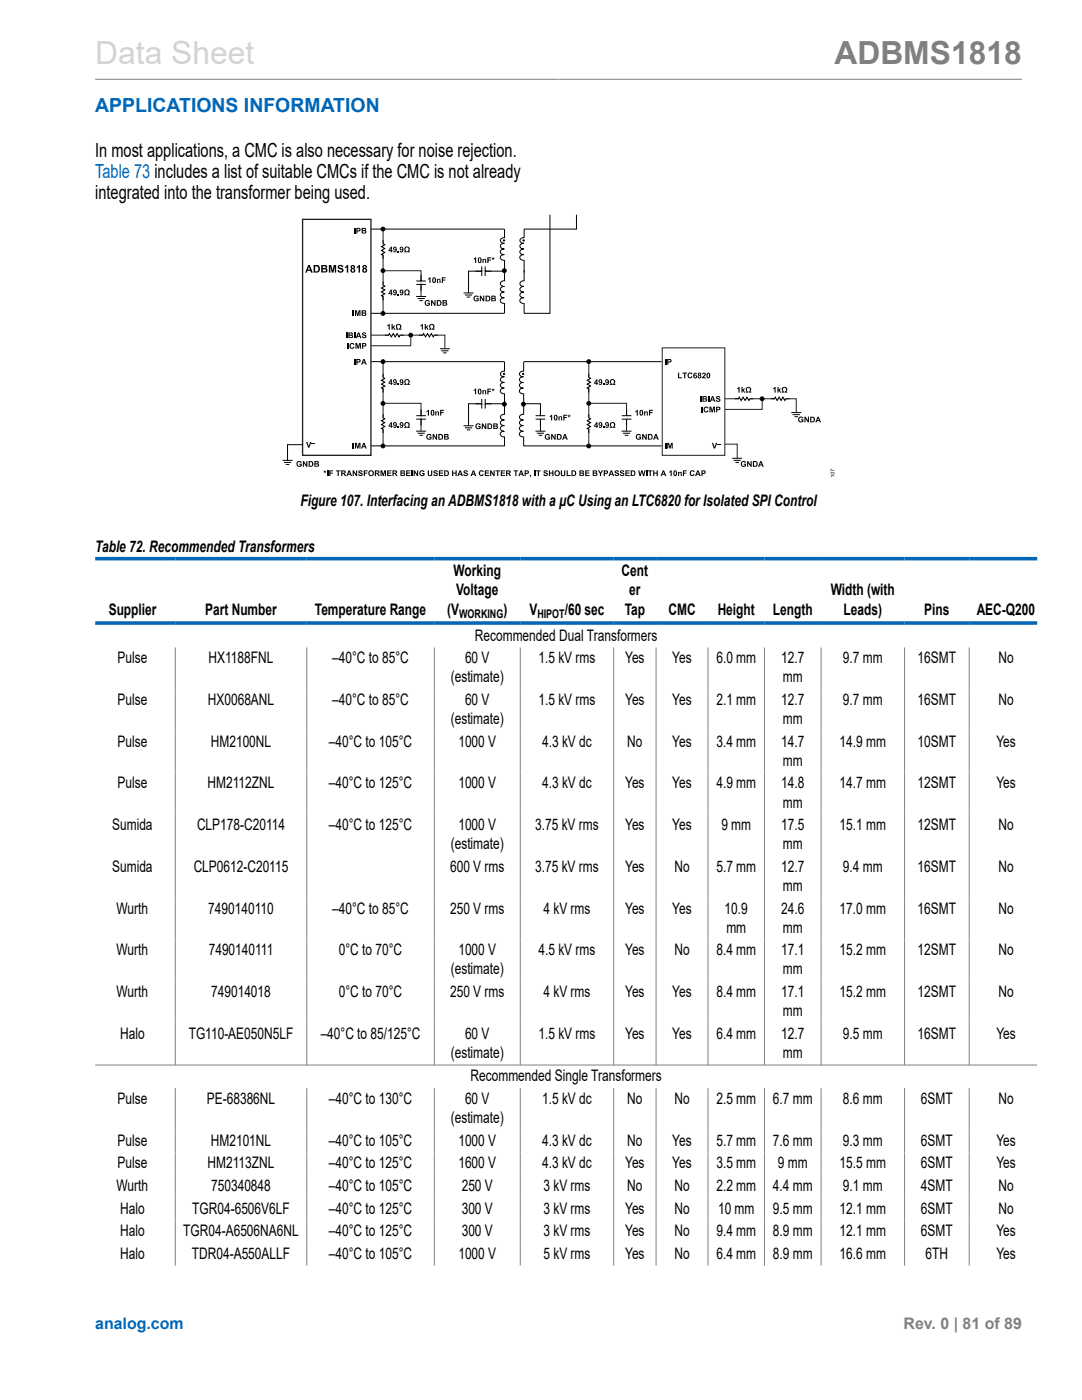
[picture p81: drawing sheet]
<svg xmlns="http://www.w3.org/2000/svg" width="216mm" height="279mm" viewBox="0 0 216 279" stroke-linecap="round" stroke-linejoin="round" font-family="sans-serif">
<defs><g id="words">
<text font-size="6.3" fill="#d3d3d3" x="19" y="12.7">Data Sheet</text>
<text font-size="6.3" fill="#808080" x="166.5" y="12.7">ADBMS1818</text>
<g font-size="3.9" fill="#0067b8">
<text x="19" y="22.3">APPLICATIONS INFORMATION</text>
<text x="19" y="35.5">Table 73 includes a list of suitable CMCs if the CMC is not already</text>
</g>
<g font-size="3.9">
<text x="19" y="31.2">In most applications, a CMC is also necessary for noise rejection.</text>
<text x="19" y="39.7">integrated into the transformer being used.</text>
</g>
<g font-size="3.2">
<text x="59.9" y="101.1">Figure 107. Interfacing an ADBMS1818 with a μC Using an LTC6820 for Isolated SPI Control</text>
<text x="19" y="110.2">Table 72. Recommended Transformers</text>
<text x="90.5" y="115">Working</text>
<text x="91" y="118.8">Voltage</text>
<text x="124" y="115">Cent</text>
<text x="125.6" y="118.8">er</text>
<text x="165.8" y="118.8">Width (with</text>
<text x="21.7" y="122.6">Supplier</text>
<text x="41" y="122.6">Part Number</text>
<text x="62.8" y="122.6">Temperature Range</text>
<text x="89.2" y="122.6">(V</text>
<text x="100.4" y="122.6">)</text>
<text x="105.6" y="122.6">V</text>
<text x="112.7" y="122.6">/60 sec</text>
<text x="124.7" y="122.6">Tap</text>
<text x="133.4" y="122.6">CMC</text>
<text x="143.2" y="122.6">Height</text>
<text x="154.2" y="122.6">Length</text>
<text x="168.3" y="122.6">Leads)</text>
<text x="184.4" y="122.6">Pins</text>
<text x="194.9" y="122.6">AEC-Q200</text>
<text x="94.8" y="127.9">Recommended Dual Transformers</text>
<text x="23.4" y="132.4">Pulse</text>
<text x="41.6" y="132.4">HX1188FNL</text>
<text x="66.3" y="132.4">–40°C to 85°C</text>
<text x="89.9" y="136.2">(estimate)</text>
<text x="92.8" y="132.4">60 V</text>
<text x="107.4" y="132.4">1.5 kV rms</text>
<text x="124.7" y="132.4">Yes</text>
<text x="134.2" y="132.4">Yes</text>
<text x="142.9" y="132.4">6.0 mm</text>
<text x="155.9" y="132.4">12.7</text>
<text x="156.2" y="136.2">mm</text>
<text x="168.2" y="132.4">9.7 mm</text>
<text x="183.1" y="132.4">16SMT</text>
<text x="199.2" y="132.4">No</text>
<text x="23.4" y="140.7">Pulse</text>
<text x="41.5" y="140.7">HX0068ANL</text>
<text x="66.3" y="140.7">–40°C to 85°C</text>
<text x="92.8" y="140.7">60 V</text>
<text x="107.4" y="140.7">1.5 kV rms</text>
<text x="124.7" y="140.7">Yes</text>
<text x="134.2" y="140.7">Yes</text>
<text x="142.9" y="140.7">2.1 mm</text>
<text x="155.9" y="140.7">12.7</text>
<text x="168.2" y="140.7">9.7 mm</text>
<text x="183.1" y="140.7">16SMT</text>
<text x="199.2" y="140.7">No</text>
<text x="23.4" y="149">Pulse</text>
<text x="42.1" y="149">HM2100NL</text>
<text x="65.6" y="149">–40°C to 105°C</text>
<text x="89.9" y="144.5">(estimate)</text>
<text x="91.5" y="149">1000 V</text>
<text x="108.2" y="149">4.3 kV dc</text>
<text x="125.2" y="149">No</text>
<text x="134.2" y="149">Yes</text>
<text x="142.9" y="149">3.4 mm</text>
<text x="155.9" y="149">14.7</text>
<text x="156.2" y="144.5">mm</text>
<text x="167.5" y="149">14.9 mm</text>
<text x="183.1" y="149">10SMT</text>
<text x="198.8" y="149">Yes</text>
<text x="156.2" y="152.8">mm</text>
<text x="23.4" y="157.4">Pulse</text>
<text x="41.4" y="157.4">HM2112ZNL</text>
<text x="65.6" y="157.4">–40°C to 125°C</text>
<text x="91.5" y="157.4">1000 V</text>
<text x="108.2" y="157.4">4.3 kV dc</text>
<text x="124.7" y="157.4">Yes</text>
<text x="134.2" y="157.4">Yes</text>
<text x="142.9" y="157.4">4.9 mm</text>
<text x="155.9" y="157.4">14.8</text>
<text x="156.2" y="161.2">mm</text>
<text x="167.5" y="157.4">14.7 mm</text>
<text x="183.1" y="157.4">12SMT</text>
<text x="198.8" y="157.4">Yes</text>
<text x="22.4" y="165.7">Sumida</text>
<text x="39.3" y="165.7">CLP178-C20114</text>
<text x="65.6" y="165.7">–40°C to 125°C</text>
<text x="91.5" y="165.7">1000 V</text>
<text x="106.8" y="165.7">3.75 kV rms</text>
<text x="124.7" y="165.7">Yes</text>
<text x="134.2" y="165.7">Yes</text>
<text x="143.9" y="165.7">9 mm</text>
<text x="155.9" y="165.7">17.5</text>
<text x="167.5" y="165.7">15.1 mm</text>
<text x="183.1" y="165.7">12SMT</text>
<text x="199.2" y="165.7">No</text>
<text x="89.9" y="169.5">(estimate)</text>
<text x="156.2" y="169.5">mm</text>
<text x="22.4" y="174">Sumida</text>
<text x="38.7" y="174">CLP0612-C20115</text>
<text x="89.8" y="174">600 V rms</text>
<text x="106.8" y="174">3.75 kV rms</text>
<text x="124.7" y="174">Yes</text>
<text x="134.6" y="174">No</text>
<text x="142.9" y="174">5.7 mm</text>
<text x="155.9" y="174">12.7</text>
<text x="156.2" y="177.8">mm</text>
<text x="168.2" y="174">9.4 mm</text>
<text x="183.1" y="174">16SMT</text>
<text x="199.2" y="174">No</text>
<text x="23.3" y="182.3">Wurth</text>
<text x="41.6" y="182.3">7490140110</text>
<text x="66.3" y="182.3">–40°C to 85°C</text>
<text x="89.8" y="182.3">250 V rms</text>
<text x="108.4" y="182.3">4 kV rms</text>
<text x="124.7" y="182.3">Yes</text>
<text x="134.2" y="182.3">Yes</text>
<text x="144.6" y="182.3">10.9</text>
<text x="155.9" y="182.3">24.6</text>
<text x="167.5" y="182.3">17.0 mm</text>
<text x="183.1" y="182.3">16SMT</text>
<text x="199.2" y="182.3">No</text>
<text x="23.3" y="190.7">Wurth</text>
<text x="41.7" y="190.7">7490140111</text>
<text x="67.6" y="190.7">0°C to 70°C</text>
<text x="91.5" y="190.7">1000 V</text>
<text x="107.4" y="190.7">4.5 kV rms</text>
<text x="124.7" y="190.7">Yes</text>
<text x="134.6" y="190.7">No</text>
<text x="142.9" y="190.7">8.4 mm</text>
<text x="144.9" y="186.1">mm</text>
<text x="155.9" y="190.7">17.1</text>
<text x="156.2" y="186.1">mm</text>
<text x="167.5" y="190.7">15.2 mm</text>
<text x="183.1" y="190.7">12SMT</text>
<text x="199.2" y="190.7">No</text>
<text x="89.9" y="194.5">(estimate)</text>
<text x="156.2" y="194.5">mm</text>
<text x="23.3" y="199">Wurth</text>
<text x="42.1" y="199">749014018</text>
<text x="67.6" y="199">0°C to 70°C</text>
<text x="89.8" y="199">250 V rms</text>
<text x="108.4" y="199">4 kV rms</text>
<text x="124.7" y="199">Yes</text>
<text x="134.2" y="199">Yes</text>
<text x="142.9" y="199">8.4 mm</text>
<text x="155.9" y="199">17.1</text>
<text x="156.2" y="202.8">mm</text>
<text x="167.5" y="199">15.2 mm</text>
<text x="183.1" y="199">12SMT</text>
<text x="199.2" y="199">No</text>
<text x="24" y="207.3">Halo</text>
<text x="37.7" y="207.3">TG110-AE050N5LF</text>
<text x="64" y="207.3">–40°C to 85/125°C</text>
<text x="92.8" y="207.3">60 V</text>
<text x="107.4" y="207.3">1.5 kV rms</text>
<text x="124.7" y="207.3">Yes</text>
<text x="134.2" y="207.3">Yes</text>
<text x="142.9" y="207.3">6.4 mm</text>
<text x="155.9" y="207.3">12.7</text>
<text x="168.2" y="207.3">9.5 mm</text>
<text x="183.1" y="207.3">16SMT</text>
<text x="198.8" y="207.3">Yes</text>
<text x="89.9" y="211.1">(estimate)</text>
<text x="93.9" y="215.8">Recommended Single Transformers</text>
<text x="156.2" y="211.1">mm</text>
<text x="23.4" y="220.3">Pulse</text>
<text x="41.3" y="220.3">PE-68386NL</text>
<text x="65.6" y="220.3">–40°C to 130°C</text>
<text x="92.8" y="220.3">60 V</text>
<text x="108.2" y="220.3">1.5 kV dc</text>
<text x="125.2" y="220.3">No</text>
<text x="134.6" y="220.3">No</text>
<text x="142.9" y="220.3">2.5 mm</text>
<text x="154.2" y="220.3">6.7 mm</text>
<text x="168.2" y="220.3">8.6 mm</text>
<text x="183.8" y="220.3">6SMT</text>
<text x="199.2" y="220.3">No</text>
<text x="89.9" y="224.1">(estimate)</text>
<text x="23.4" y="228.7">Pulse</text>
<text x="23.4" y="233.2">Pulse</text>
<text x="41.4" y="233.2">HM2113ZNL</text>
<text x="42.1" y="228.7">HM2101NL</text>
<text x="65.6" y="228.7">–40°C to 105°C</text>
<text x="65.6" y="233.2">–40°C to 125°C</text>
<text x="91.5" y="228.7">1000 V</text>
<text x="91.5" y="233.2">1600 V</text>
<text x="108.2" y="228.7">4.3 kV dc</text>
<text x="108.2" y="233.2">4.3 kV dc</text>
<text x="124.7" y="233.2">Yes</text>
<text x="125.2" y="228.7">No</text>
<text x="134.2" y="228.7">Yes</text>
<text x="134.2" y="233.2">Yes</text>
<text x="142.9" y="228.7">5.7 mm</text>
<text x="142.9" y="233.2">3.5 mm</text>
<text x="154.2" y="228.7">7.6 mm</text>
<text x="155.2" y="233.2">9 mm</text>
<text x="167.5" y="233.2">15.5 mm</text>
<text x="168.2" y="228.7">9.3 mm</text>
<text x="183.8" y="228.7">6SMT</text>
<text x="183.8" y="233.2">6SMT</text>
<text x="198.8" y="228.7">Yes</text>
<text x="198.8" y="233.2">Yes</text>
<text x="23.3" y="237.7">Wurth</text>
<text x="42.1" y="237.7">750340848</text>
<text x="65.6" y="237.7">–40°C to 105°C</text>
<text x="92.1" y="237.7">250 V</text>
<text x="108.4" y="237.7">3 kV rms</text>
<text x="125.2" y="237.7">No</text>
<text x="134.6" y="237.7">No</text>
<text x="142.9" y="237.7">2.2 mm</text>
<text x="154.2" y="237.7">4.4 mm</text>
<text x="168.2" y="237.7">9.1 mm</text>
<text x="183.8" y="237.7">4SMT</text>
<text x="199.2" y="237.7">No</text>
<text x="24" y="242.2">Halo</text>
<text x="38.4" y="242.2">TGR04-6506V6LF</text>
<text x="65.6" y="242.2">–40°C to 125°C</text>
<text x="92.1" y="242.2">300 V</text>
<text x="108.4" y="242.2">3 kV rms</text>
<text x="124.7" y="242.2">Yes</text>
<text x="134.6" y="242.2">No</text>
<text x="143.3" y="242.2">10 mm</text>
<text x="154.2" y="242.2">9.5 mm</text>
<text x="167.5" y="242.2">12.1 mm</text>
<text x="183.8" y="242.2">6SMT</text>
<text x="199.2" y="242.2">No</text>
<text x="24" y="246.7">Halo</text>
<text x="24" y="251.2">Halo</text>
<text x="36.6" y="246.7">TGR04-A6506NA6NL</text>
<text x="38.3" y="251.2">TDR04-A550ALLF</text>
<text x="65.6" y="246.7">–40°C to 125°C</text>
<text x="65.6" y="251.2">–40°C to 105°C</text>
<text x="91.5" y="251.2">1000 V</text>
<text x="92.1" y="246.7">300 V</text>
<text x="108.4" y="246.7">3 kV rms</text>
<text x="108.4" y="251.2">5 kV rms</text>
<text x="124.7" y="246.7">Yes</text>
<text x="124.7" y="251.2">Yes</text>
<text x="134.6" y="246.7">No</text>
<text x="134.6" y="251.2">No</text>
<text x="142.9" y="246.7">9.4 mm</text>
<text x="142.9" y="251.2">6.4 mm</text>
<text x="154.2" y="246.7">8.9 mm</text>
<text x="154.2" y="251.2">8.9 mm</text>
<text x="167.5" y="246.7">12.1 mm</text>
<text x="167.5" y="251.2">16.6 mm</text>
<text x="183.8" y="246.7">6SMT</text>
<text x="184.7" y="251.2">6TH</text>
<text x="198.8" y="246.7">Yes</text>
<text x="198.8" y="251.2">Yes</text>
</g>
<text font-size="3.2" fill="#0067b8" x="19" y="265.3">analog.com</text>
<text font-size="3.2" fill="#808080" x="180.3" y="265.3">Rev. 0 | 81 of 89</text>
<g font-size="2.4">
<text x="91.6" y="123.3">WORKING</text>
<text x="107.2" y="123.3">HIPOT</text>
</g>
</g></defs>
<path d="M19 15.8h184.9" fill="none" stroke="#808080" stroke-width=".2"/>
<path d="M76.4 54h7.6v5.2M76.4 45.6v17M73.9 66.9h14.9v2.7M76.4 72.1v16.9M82 67v2h-8.1M144 79.6h14.9v2.7M152.1 79.7v2h-8.1M76.4 80.5h7.6v5.6M117.5 80.5h7.5v5.6M139 88.6h8.1v2.9" fill="none" stroke="#231f20" stroke-width=".2"/>
<path d="M74.1 45.7h26.5M109.7 42.9v19.6h-5.2M115 42.9v2.8h-10.5M74 62.5h26.6M74.1 72.2h26.5M104.5 72.2h27.5M61.1 88.7h-3.7v3.2M74 89h26.6M104.5 89h27.5M104.6 80.6h3.2v5.5" fill="none" stroke="#000" stroke-width=".2"/>
<g fill="#000">
<path d="M85.4 55.6l.5-.3v1.2h-.2v-.8l-.3 .1zM87.2 55.7h.2v.1a.28 .28 0 0 1 .3-.2 .28 .28 0 0 1 .2 .3v.6h-.2v-.4a.18 .18 0 0 0-.2-.3 .18 .18 0 0 0-.1 .3v.4h-.2zM88.2 55.3h.7v.2h-.5v.3h.5v.2h-.5v.5h-.2zM94.5 51.6l.5-.3v1.2h-.2v-.8l-.3 .1zM96.3 51.7h.7v.8h-.2v-.4a.18 .18 0 0 0-.2-.3 .18 .18 0 0 0-.1 .3v.4h-.2zM97.2 51.4h.8v.2h-.5v.2h.4v.2h-.4v.5h-.3zM98.2 51.5h.1v-.2h.2v.2h.1l.1 .1h-.2l.1 .2-.1 .1-.1-.2-.1 .2zM84.9 60l.6-.1 .3 .3h-.3a.32 .32 0 0 0-.4 0 .32 .32 0 0 0 0 .5 .32 .32 0 0 0 .5-.1h-.3v-.2h.5v.5a.62 .62 0 0 1-.9 0 .62 .62 0 0 1 0-.9zM86 59.9h.2l.5 .8v-.8h.2v1.1h-.2l-.5-.7v.7h-.2zM94.5 77.8l.5-.3v1.2h-.2v-.8l-.3 .1zM96.3 77.9h.7v.8h-.2v-.4a.18 .18 0 0 0-.2-.3 .18 .18 0 0 0-.1 .3v.4h-.2zM97.2 77.6h.8v.2h-.5v.2h.4v.2h-.4v.5h-.3z"/>
<path d="M98.2 77.7l.2 .1-.1-.3h.2v.3l.1-.1 .1 .1-.2 .1 .1 .1-.1 .1-.1-.2-.1 .2zM59.3 92.1l.6-.1 .3 .3-.2 .1a.36 .36 0 0 0-.6 .1 .36 .36 0 0 0 .3 .5l.3-.1v-.2h-.3v-.2h.5v.5a.62 .62 0 0 1-.9 0 .62 .62 0 0 1 0-.9zM60.4 92h.3l.4 .8v-.8h.2v1.2h-.2l-.5-.8v.8h-.2zM85.1 82.1l.5-.3v1.1h-.2v-.8l-.3 .2zM85.2 86.7l.6-.1 .3 .3-.2 .1a.32 .32 0 0 0-.5-.1 .32 .32 0 0 0 0 .5 .32 .32 0 0 0 .5-.1h-.3v-.2h.5v.5a.61 .61 0 0 1-.9 0 .61 .61 0 0 1 0-.9zM86.3 86.6h.2l.5 .8v-.8h.2v1.2h-.2l-.5-.8v.8h-.2zM86.9 82.1h.2v.1a.28 .28 0 0 1 .2-.1 .28 .28 0 0 1 .3 .2v.6h-.2v-.4a.18 .18 0 0 0-.2-.2 .18 .18 0 0 0-.1 .2v.4h-.2zM87.8 81.8h.8v.2h-.5v.3h.4v.1h-.4v.5h-.3zM109.7 83.1l.5-.3v1.1h-.2v-.8l-.3 .2zM111.4 83.1l.7 .1 .1 .7h-.2v-.4a.18 .18 0 0 0-.2-.3 .18 .18 0 0 0-.1 .3v.4h-.3zM112.4 82.8h.8v.2h-.6v.2h.5v.2h-.5v.5h-.2zM113.3 82.9l.2 .1v-.2h.1v.2l.2-.1v.1l-.2 .1 .2 .1-.1 .1-.1-.2-.2 .2z"/>
<path d="M126.8 82.1l.5-.3v1.1h-.3v-.8l-.2 .2zM127 86.7l.6-.1 .3 .3-.2 .1a.32 .32 0 0 0-.5-.1 .32 .32 0 0 0 0 .5 .32 .32 0 0 0 .5-.1h-.3v-.2h.5v.5a.62 .62 0 0 1-.9 0 .62 .62 0 0 1 0-.9zM128.1 86.6h.3l.4 .8v-.8h.3v1.2h-.3l-.4-.8v.8h-.3zM128.5 82.1h.2v.1a.28 .28 0 0 1 .3-.1 .28 .28 0 0 1 .3 .2v.6h-.2v-.4a.18 .18 0 0 0-.2-.2 .18 .18 0 0 0-.2 .2v.4h-.2zM129.5 81.8h.8v.2h-.6v.3h.5v.1h-.5v.5h-.2zM159.4 83.3l.6-.1 .3 .3h-.2a.37 .37 0 0 0-.7 .1 .37 .37 0 0 0 .4 .5l.3-.1v-.1h-.3v-.2h.5v.4a.61 .61 0 0 1-.9 .1 .61 .61 0 0 1 0-.9zM160.5 83.2h.2l.5 .7v-.7h.2v1.1h-.2l-.5-.8v.8h-.2z"/>
<path d="M86.4 55.5l.1-.1a.59 .59 0 0 1 .5 .5 .59 .59 0 0 1-.4 .6 .41 .41 0 0 1-.4-.6zM86.5 55.5a.54 .54 0 0 0 .2 .8v-.7z"/>
<path d="M87.2 59.9h.4a.57 .57 0 0 1 .5 .6 .57 .57 0 0 1-.5 .5h-.4zM87.4 60.1v.7h.2a.39 .39 0 0 0 .3-.4 .39 .39 0 0 0-.5-.3z"/>
<path d="M88.3 59.9l.8 .1 .1 .2-.2 .2 .3 .3-.2 .3h-.8zM88.5 60.1v.2h.5l-.1-.2zM88.5 60.5v.3l.5-.1-.1-.1z"/>
<path d="M95.4 51.5l.2-.1a.58 .58 0 0 1 .5 .5 .58 .58 0 0 1-.4 .6 .67 .67 0 0 1-.3-1zM95.6 51.6v.5l.1 .2 .1-.5v-.2z"/>
<path d="M95.5 77.7l.1-.1a.55 .55 0 0 1 .5 .5 .55 .55 0 0 1-.5 .6l-.3-.5zM95.6 77.8v.5l.1 .2 .1-.5v-.2z"/>
<path d="M61.6 92h.4a.57 .57 0 0 1 .5 .6 .57 .57 0 0 1-.5 .6h-.4zM61.8 92.2v.8h.2a.39 .39 0 0 0 .3-.5 .39 .39 0 0 0-.5-.3z"/>
<path d="M62.7 92l.8 .1 .1 .3-.1 .1 .2 .3a.39 .39 0 0 1-.6 .3h-.4zM63 92.2v.3l.4-.1-.1-.2zM63 92.7v.3h.2a.18 .18 0 0 0 .2-.2 .18 .18 0 0 0-.3-.1z"/>
<path d="M86 81.9l.2-.1a.58 .58 0 0 1 .5 .5 .58 .58 0 0 1-.4 .7 .45 .45 0 0 1-.4-.7zM86.2 82v.5l.1 .3 .1-.6v-.2z"/>
<path d="M87.5 86.6h.4a.57 .57 0 0 1 .5 .6 .57 .57 0 0 1-.5 .5h-.4zM87.7 86.8v.8h.2a.39 .39 0 0 0 .3-.5 .39 .39 0 0 0-.5-.3z"/>
<path d="M88.6 86.6l.8 .1 .1 .3-.1 .1 .2 .3-.2 .3h-.8zM88.8 86.8v.3l.5-.1-.1-.2zM88.8 87.3v.3l.5-.1-.1-.2z"/>
<path d="M110.6 82.9l.1-.1a.58 .58 0 0 1 .6 .5 .58 .58 0 0 1-.4 .6 .66 .66 0 0 1-.3-1zM110.8 83l-.1 .5 .2 .2 .1-.5-.1-.2z"/>
<path d="M127.7 81.9l.1-.1a.58 .58 0 0 1 .5 .5 .58 .58 0 0 1-.3 .7 .67 .67 0 0 1-.3-1.1zM127.9 82l-.1 .5 .2 .3 .1-.6-.1-.2z"/>
<path d="M129.3 86.6h.4a.57 .57 0 0 1 .5 .6 .57 .57 0 0 1-.5 .5h-.4zM129.5 86.8v.8h.2a.39 .39 0 0 0 .3-.5 .39 .39 0 0 0-.5-.3z"/>
<path d="M130.8 86.6h.2l.5 1.2h-.3l-.1-.3h-.4l-.1 .3h-.3zM130.9 86.9l-.2 .4h.3z"/>
<path d="M161.7 83.2h.4a.57 .57 0 0 1 .5 .5 .57 .57 0 0 1-.5 .6h-.4zM161.9 83.4v.7h.2a.39 .39 0 0 0 .3-.5 .39 .39 0 0 0-.5-.2z"/>
<path d="M163.1 83.2h.3l.4 1.1h-.2l-.1-.3h-.5l-.1 .3h-.2zM163.3 83.4l-.2 .4h.3z"/>
</g>
<path d="M60.4 43.8h13.6v47.1h-13.6z" fill="#fff"/>
<path d="M60.4 43.8h13.6v47.1h-13.6z" fill="none" stroke="#231f20" stroke-width=".26"/>
<path d="M100.6 54.1h-7.1v4.4M100.6 80.6h-7.1v4.3" fill="none" stroke="#000" stroke-width=".2"/>
<path d="M132.1 69.4h12.5v21.5h-12.5z" fill="#fff"/>
<path d="M132.1 69.4h12.5v21.5h-12.5z" fill="none" stroke="#231f20" stroke-width=".2"/>
<g fill="#000">
<path d="M70.7 45.5h.2v1.1h-.2zM79.4 50.1h.2v.3h-.2zM79.4 58.7h.2v.2h-.2zM80.8 49.3l.4-.1a.54 .54 0 0 1 .5 .3 .54 .54 0 0 1-.1 .7h.2v.2h-.6v-.2a.36 .36 0 0 0 .3-.6 .36 .36 0 0 0-.6 0l.3 .8h-.5v-.2h.2l-.2-.5zM80.8 57.9l.4-.1a.54 .54 0 0 1 .5 .3 .54 .54 0 0 1-.1 .6h.2v.2h-.6v-.2a.35 .35 0 0 0 .3-.5 .35 .35 0 0 0-.6 0l.3 .7h-.5v-.2h.2l-.2-.4zM94.6 59.1l.6-.1 .3 .3-.2 .1a.32 .32 0 0 0-.5-.1 .32 .32 0 0 0 0 .5 .32 .32 0 0 0 .5-.1h-.3v-.2h.5v.5a.62 .62 0 0 1-.9 0 .62 .62 0 0 1 0-.9zM69.1 66.3h.2v1.2h-.2zM69.3 68.5h.3v1.1h-.3zM70.4 61.9h.2v1.2h-.2zM69.9 68.6l.6-.1 .2 .3h-.2a.35 .35 0 0 0-.6 .1 .35 .35 0 0 0 .4 .5l.2-.2 .2 .1a.56 .56 0 0 1-.8 .2 .56 .56 0 0 1 0-.9zM70.7 71.6h.2v1.2h-.2zM70.7 66.3h.2v1.2h-.2z"/>
<path d="M70.8 61.9h.4l.2 .8 .2-.8h.3v1.2h-.2v-.9l-.2 .9h-.2l-.3-.9v.9h-.2zM70.9 68.5h.4l.2 .7 .2-.7h.3v1.1h-.2v-.9l-.2 .9h-.2l-.3-.9v.9h-.2zM72.3 66.4h.5l.3 .3h-.3a.18 .18 0 0 0-.1-.2 .18 .18 0 0 0-.2 .2h.1a.43 .43 0 0 1 .5 .4 .43 .43 0 0 1-.4 .5 .43 .43 0 0 1-.5-.3v-.2h.2a.21 .21 0 0 0 .2 .2 .21 .21 0 0 0 .2-.2 .43 .43 0 0 1-.4-.2 .43 .43 0 0 1-.1-.5zM77.3 64.9l.5-.2v1.1h-.3v-.8l-.2 .1zM78.1 64.7h.2v.6l.3-.3h.3l-.3 .3 .3 .5h-.2l-.2-.4-.1 .4h-.3zM79.1 64.8l.4-.2a.53 .53 0 0 1 .6 .4 .53 .53 0 0 1-.2 .6h.2v.2h-.5l.1-.3a.35 .35 0 0 0 .1-.6 .35 .35 0 0 0-.6 .3l.3 .6h-.5v-.2h.2l-.2-.5zM79.4 76.6h.2v.2h-.2zM80.8 75.8l.4-.1a.54 .54 0 0 1 .5 .3 .54 .54 0 0 1-.1 .6h.2v.2h-.6v-.2a.35 .35 0 0 0 .3-.5 .35 .35 0 0 0-.6 0l.3 .7h-.5v-.2h.2l-.2-.4zM83.9 64.9l.5-.2v1.1h-.2v-.8l-.3 .1zM84.7 64.7h.3v.6l.2-.3h.3l-.3 .3 .3 .5h-.2l-.2-.4-.1 .4h-.3zM85.8 64.8l.3-.2a.53 .53 0 0 1 .6 .4 .53 .53 0 0 1-.2 .6h.2v.2h-.5l.1-.3a.35 .35 0 0 0 .1-.6 .35 .35 0 0 0-.6 .3l.3 .6h-.5v-.2h.2l-.2-.5zM95.7 59h.3l.4 .8v-.8h.2v1.1h-.2l-.5-.7v.7h-.2z"/>
<path d="M120.4 76.6h.2v.2h-.2zM121.8 75.8l.4-.1a.54 .54 0 0 1 .5 .3 .54 .54 0 0 1-.1 .6h.2v.2h-.5v-.2a.35 .35 0 0 0 .2-.5 .35 .35 0 0 0-.6 0l.3 .7h-.5v-.2h.2l-.2-.4zM132.7 71.6h.2v1.2h-.2zM135.3 74.4h.2v.9h.6v.2h-.8zM136.2 74.4h.9v.2h-.4v.9h-.2v-.9h-.3zM137.3 74.5l.6-.1 .3 .3h-.3v-.1a.37 .37 0 0 0-.5 .3 .37 .37 0 0 0 .3 .4l.3-.2h.2a.56 .56 0 0 1-.9 .3 .56 .56 0 0 1 0-.9zM140.2 74.4a.42 .42 0 0 1 .7 .2 .42 .42 0 0 1-.4 .6l-.1 .1h.4v.2h-.7l.5-.7a.16 .16 0 0 0-.1-.2 .16 .16 0 0 0-.2 .1h-.2zM143 79.1h.5l.2 .3h-.2a.18 .18 0 0 0-.2-.2 .18 .18 0 0 0-.2 .2h.1a.43 .43 0 0 1 .5 .4 .43 .43 0 0 1-.3 .5 .43 .43 0 0 1-.5-.3l-.1-.2h.3a.21 .21 0 0 0 .2 .2 .21 .21 0 0 0 .2-.2 .43 .43 0 0 1-.5-.2 .43 .43 0 0 1 0-.5zM61.1 88.2h.2l.3 .9 .3-.9h.2l-.4 1.1h-.2zM62.1 88.5h.8v.2h-.8zM64.6 94l.2 .1v-.2h.1v.2l.2-.1v.1l-.2 .1 .1 .1-.1 .1-.1-.2-.1 .2zM65.2 93.9h.3v1.1h-.3z"/>
<path d="M65.7 93.9h.8v.2h-.6v.2h.5v.2h-.5v.5h-.2zM67 93.9h.9v.2h-.3v.9h-.2v-.9h-.4zM70.4 93.9h.2l.5 .7v-.7h.2v1.1h-.3l-.4-.7v.7h-.2zM70.4 88.4h.2v1.1h-.2zM70.8 88.4h.4l.2 .8 .2-.8h.3v1.1h-.2v-.9l-.2 .9h-.2l-.3-.9v.9h-.2zM71.6 93.9h.5l.2 .3h-.2a.18 .18 0 0 0-.2-.2 .18 .18 0 0 0-.2 .2l.1 .1a.43 .43 0 0 1 .5 .5 .43 .43 0 0 1-.7 .1l-.1-.3h.2a.21 .21 0 0 0 .2 .2 .21 .21 0 0 0 .2-.2l-.6-.3zM72.6 93.9h.8v.2h-.6v.2h.5v.2h-.5v.5h-.2zM75.9 93.9h.4l.2 .7 .2-.7h.3v1.1h-.2v-.9l-.2 .9h-.2l-.3-.9v.9h-.2zM77.2 93.9h.9v.2h-.6v.2h.6v.2h-.6v.3h.6v.2h-.9zM79.4 85.2h.2v.2h-.2zM80.8 84.4l.4-.2a.54 .54 0 0 1 .5 .4 .54 .54 0 0 1-.1 .6h.2v.2h-.6v-.2a.35 .35 0 0 0 .3-.5 .35 .35 0 0 0-.6-.1l.3 .8h-.5v-.2h.2l-.2-.5zM81 93.9h.9v.2h-.6v.2h.5v.2h-.5v.3h.6v.2h-.9z"/>
<path d="M82.1 93.9h.2v1.1h-.2zM82.5 93.9h.3l.4 .7v-.7h.2v1.1h-.2l-.4-.7v.7h-.3zM83.8 94l.6-.1 .3 .3h-.2a.36 .36 0 0 0-.6 .1 .36 .36 0 0 0 .3 .5l.3-.1v-.1h-.3v-.2h.5v.5a.61 .61 0 0 1-.9 0 .61 .61 0 0 1 0-.9zM85.4 93.9h.2v.6a.24 .24 0 0 0 .2 .3 .24 .24 0 0 0 .2-.3v-.6h.3v.6a.46 .46 0 0 1-.5 .5 .46 .46 0 0 1-.5-.5zM86.6 93.9h.5l.2 .2v.1l-.6-.1 .1 .2a.43 .43 0 0 1 .5 .5 .43 .43 0 0 1-.7 .1l-.2-.3h.3a.21 .21 0 0 0 .2 .2 .21 .21 0 0 0 .2-.2l-.6-.3zM87.6 93.9h.8v.2h-.6v.2h.6v.2h-.6v.3h.6v.2h-.8zM90.2 93.9h.2v.4h.5v-.4h.2v1.1h-.2v-.5h-.5v.5h-.2zM92.6 93.9h.5l.2 .2v.1l-.6-.1 .1 .2a.43 .43 0 0 1 .5 .5 .43 .43 0 0 1-.7 .1l-.2-.3h.3a.21 .21 0 0 0 .2 .2 .21 .21 0 0 0 .2-.2l-.6-.3zM95 84.6l.6-.1 .3 .3-.2 .1a.32 .32 0 0 0-.5-.1 .32 .32 0 0 0 0 .5 .32 .32 0 0 0 .5-.1h-.3v-.2h.5v.5a.62 .62 0 0 1-.9 0 .62 .62 0 0 1 0-.9zM96.1 84.5h.3l.4 .8v-.8h.2v1.1h-.2l-.5-.7v.7h-.2zM95.7 94l.6-.1 .2 .3h-.2l-.1-.1a.33 .33 0 0 0-.4 .3 .33 .33 0 0 0 .5 .3h.2a.56 .56 0 0 1-.8 .2 .56 .56 0 0 1 0-.9zM96.7 93.9h.9v.2h-.6v.2h.5v.2h-.5v.3h.6v.2h-.9z"/>
<path d="M97.8 93.9h.2l.5 .7v-.7h.2v1.1h-.2l-.5-.7v.7h-.2zM98.9 93.9h.9v.2h-.4v.9h-.2v-.9h-.3zM99.9 93.9h.9v.2h-.7v.2h.6v.2h-.6v.3h.7v.2h-.9zM102.5 93.9h.9v.2h-.4v.9h-.2v-.9h-.3zM105.7 94.8h.2l-.1 .5zM106.6 93.9h.2v1.1h-.2zM107 93.9h.9v.2h-.4v.9h-.2v-.9h-.3zM108.6 93.9h.4l.3 .2v.1h-.2l-.3-.2-.1 .1 .1 .2a.43 .43 0 0 1 .5 .5 .43 .43 0 0 1-.8 .1l-.1-.3h.2a.21 .21 0 0 0 .3 .3 .21 .21 0 0 0 .1-.3 .4 .4 0 0 1-.4-.2 .4 .4 0 0 1 0-.5zM108.9 86.7l.5-.1 .3 .3-.2 .1a.32 .32 0 0 0-.5-.1 .32 .32 0 0 0 0 .5 .32 .32 0 0 0 .5-.1h-.2v-.2h.5v.5a.62 .62 0 0 1-.9 0 .62 .62 0 0 1 0-.9zM109.5 93.9h.3v.4h.4v-.4h.2v1.1h-.2v-.5h-.4v.5h-.3zM110 86.6h.2l.5 .8v-.8h.2v1.2h-.3l-.4-.8v.8h-.2zM111.9 93.9h.2v.6a.24 .24 0 0 0 .2 .3 .24 .24 0 0 0 .3-.3v-.6h.2v.6a.46 .46 0 0 1-.4 .5 .46 .46 0 0 1-.5-.5z"/>
<path d="M113.1 93.9h.2v.9h.6v.2h-.8zM116.8 93.9h.8v.2h-.6v.2h.6v.2h-.6v.3h.6v.2h-.8zM119.3 93.9h.3l.2 .4 .3-.4h.2l-.4 .6v.5h-.2v-.5zM120.4 85.2h.2v.2h-.2zM121.8 84.4l.4-.2a.54 .54 0 0 1 .5 .4 .54 .54 0 0 1-.1 .6h.2v.2h-.5l.1-.3a.38 .38 0 0 0 .1-.6 .38 .38 0 0 0-.6 .1 .38 .38 0 0 0 .2 .5l.1 .3h-.5v-.2h.2l-.2-.5zM122.8 93.9h.5l.2 .2v.1l-.6-.1 .1 .2a.43 .43 0 0 1 .5 .5 .43 .43 0 0 1-.8 .1l-.1-.3h.2a.21 .21 0 0 0 .3 .2 .21 .21 0 0 0 .1-.2l-.4-.2-.2-.2zM123.8 93.9h.5l.3 .3h-.3a.18 .18 0 0 0-.2-.2 .18 .18 0 0 0-.1 .2l.1 .1a.43 .43 0 0 1 .5 .5 .43 .43 0 0 1-.8 .1l-.1-.3h.2a.21 .21 0 0 0 .2 .2 .21 .21 0 0 0 .2-.2l-.6-.3zM124.8 93.9h.8v.2h-.6v.2h.6v.2h-.6v.3h.7v.2h-.9zM127.3 93.9h.3l.1 .8 .2-.8h.3l.2 .8 .2-.8h.2l-.2 1.1h-.3l-.2-.8-.2 .8h-.3zM128.9 93.9h.3v1.1h-.3zM129.3 93.9h.9v.2h-.3v.9h-.3v-.9h-.3zM130.3 93.9h.3v.4h.4v-.4h.2v1.1h-.2v-.5h-.4v.5h-.3z"/>
<path d="M132.7 88.4h.2v1.1h-.2zM133.1 88.4h.4l.2 .8 .2-.8h.3v1.1h-.2v-.9l-.2 .9h-.2l-.3-.9v.9h-.2zM133.5 94.2l.5-.3v1.1h-.2v-.8l-.3 .2zM135.3 94.2l.7 .1v.7h-.2v-.4a.18 .18 0 0 0-.2-.3 .18 .18 0 0 0-.1 .3v.4h-.2zM136.3 93.9h.7v.2h-.5v.2h.5v.2h-.5v.5h-.2zM137.8 94l.5-.1 .3 .3h-.2l-.1-.1a.35 .35 0 0 0-.4 .3 .35 .35 0 0 0 .4 .4l.1-.2 .2 .1a.56 .56 0 0 1-.8 .2 .56 .56 0 0 1 0-.9zM139.7 79h.2v1.2h-.2zM140 81.2h.2v1.1h-.2zM140.5 81.3l.6-.1 .3 .3h-.3a.35 .35 0 0 0-.5 .1 .35 .35 0 0 0 .3 .5l.2-.2 .3 .1a.56 .56 0 0 1-.9 .2 .56 .56 0 0 1 0-.9zM141.3 79h.2v1.2h-.2zM141.6 81.2h.3l.2 .7 .2-.7h.4v1.1h-.3v-.9l-.2 .9h-.2l-.2-.9v.9h-.2zM142 88.4h.3l.3 .8 .3-.8h.2l-.4 1.1h-.3z"/>
<path d="M143.1 88.7h.7v.1h-.7zM148 92.1l.6-.1 .2 .3-.2 .1a.32 .32 0 0 0-.5-.1 .32 .32 0 0 0 .1 .5 .32 .32 0 0 0 .4-.1h-.2v-.2h.5v.5a.62 .62 0 0 1-.9 0 .62 .62 0 0 1 0-.9zM149.1 92h.2l.5 .8v-.8h.2v1.2h-.2l-.5-.8v.8h-.2z"/>
<path d="M71.1 45.5h.4a.4 .4 0 0 1 .4 .4 .4 .4 0 0 1-.6 .3v.4h-.2zM71.3 45.7v.3h.2a.18 .18 0 0 0 .2-.2 .18 .18 0 0 0-.2-.1z"/>
<path d="M72.2 45.5h.4a.3 .3 0 0 1 .4 .1 .3 .3 0 0 1-.1 .4l.2 .3a.39 .39 0 0 1-.6 .3h-.3zM72.4 45.7v.2h.4v-.2zM72.4 46.1v.3h.2a.18 .18 0 0 0 .3-.1 .18 .18 0 0 0-.3-.2z"/>
<path d="M78 49.2h.2v.7h.1l-.1 .5h-.2v-.3h-.5zM78 49.5l-.3 .4h.3z"/>
<path d="M78 57.8h.2v.7h.1l-.1 .4h-.2v-.2h-.5zM78 58.1l-.3 .4h.3z"/>
<path d="M78.5 49.3a.55 .55 0 0 1 .7 .3 .55 .55 0 0 1-.3 .7l-.4-.1-.1-.1h.3l.1 .1 .2-.3-.2 .1a.37 .37 0 0 1-.4-.3 .37 .37 0 0 1 .1-.4zM78.7 49.4l-.1 .2a.18 .18 0 0 0 .2 .2 .18 .18 0 0 0 .2-.1 .18 .18 0 0 0-.1-.2z"/>
<path d="M78.5 57.9l.1-.1a.58 .58 0 0 1 .6 .5 .58 .58 0 0 1-.4 .6l-.4-.2h.4l.2-.3a.35 .35 0 0 1-.5 0 .35 .35 0 0 1 0-.5zM78.6 58.2a.19 .19 0 0 0 .3 0 .19 .19 0 0 0-.3 0z"/>
<path d="M79.8 49.3h.2a.54 .54 0 0 1 .5 .5 .54 .54 0 0 1-.6 .5l-.1-.2 .4 .1 .1-.3a.34 .34 0 0 1-.5-.1 .34 .34 0 0 1 0-.5zM79.9 49.6a.2 .2 0 0 0 .4 0 .2 .2 0 0 0-.4 0z"/>
<path d="M79.8 57.9a.51 .51 0 0 1 .6 .1 .51 .51 0 0 1 .1 .6l-.2 .3h-.3l-.2-.2h.4l.1-.3-.2 .1a.37 .37 0 0 1-.4-.2 .37 .37 0 0 1 .1-.4zM79.9 58.2a.2 .2 0 0 0 .4 0 .2 .2 0 0 0-.4 0z"/>
<path d="M96.9 59h.4a.57 .57 0 0 1 .5 .6 .57 .57 0 0 1-.5 .5h-.4zM97.1 59.2v.7h.2a.39 .39 0 0 0 .3-.4 .39 .39 0 0 0-.5-.3z"/>
<path d="M98 59h.5a.3 .3 0 0 1 .4 .1 .3 .3 0 0 1-.1 .4l.2 .3a.39 .39 0 0 1-.6 .3h-.4zM98.3 59.2v.3l.4-.1-.1-.2zM98.3 59.6v.3h.2a.18 .18 0 0 0 .2-.1 .18 .18 0 0 0-.2-.2z"/>
<path d="M69.5 66.3l.8 .1 .1 .2-.2 .3 .3 .2a.39 .39 0 0 1-.6 .4h-.4zM69.7 66.5v.3l.5-.1-.1-.1zM69.7 67v.3h.3a.18 .18 0 0 0 .2-.2 .18 .18 0 0 0-.3-.1z"/>
<path d="M71.1 71.6h.4a.4 .4 0 0 1 .5 .5 .4 .4 0 0 1-.7 .2v.5h-.2zM71.3 71.8v.4h.2a.19 .19 0 0 0 .2-.2 .19 .19 0 0 0-.3-.2z"/>
<path d="M71.4 66.3h.3l.4 1.2h-.2l-.1-.3h-.5l-.1 .3h-.2zM71.5 66.6l-.1 .4h.3z"/>
<path d="M72.2 61.9l.7 .1 .2 .2-.2 .2 .2 .3a.39 .39 0 0 1-.5 .3h-.4zM72.4 62.1v.3l.4-.1v-.2zM72.4 62.6v.3h.2a.18 .18 0 0 0 .3-.2 .18 .18 0 0 0-.3-.1z"/>
<path d="M72.2 68.5h.4a.4 .4 0 0 1 .5 .4 .4 .4 0 0 1-.6 .3v.4h-.3zM72.5 68.7v.3h.1a.19 .19 0 0 0 .3-.2 .19 .19 0 0 0-.3-.1z"/>
<path d="M72.5 71.6h.2l.5 1.2h-.3l-.1-.3h-.4l-.1 .3h-.3zM72.6 71.9l-.1 .4h.3z"/>
<path d="M78 75.7h.2v.7h.1l-.1 .4h-.2v-.2h-.5zM78 76l-.3 .4h.3z"/>
<path d="M78.5 75.8a.55 .55 0 0 1 .7 .3 .55 .55 0 0 1-.3 .7l-.4-.1-.1-.1 .3-.1 .1 .1 .2-.3-.2 .1a.37 .37 0 0 1-.4-.2 .37 .37 0 0 1 .1-.4zM78.7 75.9l-.1 .2a.18 .18 0 0 0 .3 .1 .18 .18 0 0 0 0-.3z"/>
<path d="M79.8 75.8l.2-.1a.54 .54 0 0 1 .5 .6 .54 .54 0 0 1-.6 .5l-.1-.2h.4l.1-.3a.34 .34 0 0 1-.5 0 .34 .34 0 0 1 0-.5zM79.9 76.1a.2 .2 0 0 0 .4 0 .2 .2 0 0 0-.4 0z"/>
<path d="M119 75.7h.2v.7h.1l-.1 .4h-.2v-.2h-.5zM119 76l-.3 .4h.3z"/>
<path d="M119.5 75.8a.55 .55 0 0 1 .7 .3 .55 .55 0 0 1-.3 .7l-.4-.1v-.1l.2-.1 .2 .1 .1-.3-.2 .1a.37 .37 0 0 1-.4-.2 .37 .37 0 0 1 .1-.4zM119.6 76.1a.19 .19 0 0 0 .3 0 .19 .19 0 0 0-.3 0z"/>
<path d="M120.9 75.8l.1-.1a.58 .58 0 0 1 .5 .5 .58 .58 0 0 1-.4 .6l-.3-.2h.4l.1-.3a.34 .34 0 0 1-.5 0 .34 .34 0 0 1 .1-.5zM120.9 76.1a.2 .2 0 0 0 .4 0 .2 .2 0 0 0-.4 0z"/>
<path d="M133.1 71.6h.4a.4 .4 0 0 1 .5 .5 .4 .4 0 0 1-.6 .2v.5h-.3zM133.4 71.8v.4h.1a.19 .19 0 0 0 .3-.2 .19 .19 0 0 0-.3-.2z"/>
<path d="M138.4 74.5l.5-.1 .2 .2h-.4l-.1 .3a.36 .36 0 0 1 .5 .2 .36 .36 0 0 1-.3 .4 .36 .36 0 0 1-.4-.3zM138.6 75.1a.2 .2 0 0 0 .4 0 .2 .2 0 0 0-.4 0z"/>
<path d="M139.3 74.4a.32 .32 0 0 1 .5 0 .32 .32 0 0 1 0 .5 .35 .35 0 0 1 0 .5 .35 .35 0 0 1-.5 0 .35 .35 0 0 1 .1-.5l-.2-.2zM139.4 75.2a.2 .2 0 0 0 .4 0 .2 .2 0 0 0-.4 0zM139.4 74.7a.15 .15 0 0 0 .3 0 .15 .15 0 0 0-.3 0z"/>
<path d="M140.2 79l.7 .1 .2 .2-.2 .3 .2 .2a.39 .39 0 0 1-.6 .4h-.3zM140.4 79.2v.3l.4-.1v-.1zM140.4 79.7v.3h.2a.18 .18 0 0 0 .3-.2 .18 .18 0 0 0-.3-.1z"/>
<path d="M141.1 74.5l.1-.1a.55 .55 0 0 1 .5 .5 .55 .55 0 0 1-.5 .6l-.2-.5zM141.3 74.6l-.1 .5 .1 .2 .2-.5-.1-.2z"/>
<path d="M68.1 93.9h.5a.33 .33 0 0 1 .4 .2 .33 .33 0 0 1-.3 .4l.4 .5h-.3l-.4-.5-.1 .5h-.2zM68.3 94.1v.3l.4-.1v-.2z"/>
<path d="M69.6 93.9h.2l.4 1.1h-.2l-.1-.3h-.5l-.1 .3h-.2zM69.7 94.1l-.2 .5h.3z"/>
<path d="M72.5 88.4h.2l.5 1.1h-.3l-.1-.3h-.4l-.1 .3h-.3zM72.6 88.6l-.1 .5h.3z"/>
<path d="M73.5 94.4a.57 .57 0 0 1 1.1 0 .57 .57 0 0 1-1.1 0zM73.8 94.2a.39 .39 0 0 0 0 .6 .39 .39 0 0 0 .6-.2 .39 .39 0 0 0-.2-.5z"/>
<path d="M74.8 93.9l.9 .1a.32 .32 0 0 1-.3 .5l.4 .5h-.3l-.4-.5-.1 .5h-.2zM75 94.1v.3h.2a.18 .18 0 0 0 .2-.1 .18 .18 0 0 0 0-.2 .18 .18 0 0 0-.2 0z"/>
<path d="M78 84.2h.2v.8h.1l-.1 .4h-.2v-.2h-.5zM78 84.6l-.3 .4h.3z"/>
<path d="M78.3 93.9h.5a.33 .33 0 0 1 .4 .2 .33 .33 0 0 1-.3 .4l.4 .5h-.2l-.5-.5-.1 .5h-.2zM78.5 94.1v.3h.2a.18 .18 0 0 0 .2-.1 .18 .18 0 0 0 .1-.2 .18 .18 0 0 0-.3 0z"/>
<path d="M78.5 84.3h.1a.58 .58 0 0 1 .6 .5 .58 .58 0 0 1-.4 .6l-.4-.3 .4 .1 .2-.3a.35 .35 0 0 1-.5-.1 .35 .35 0 0 1 0-.5zM78.6 84.6a.19 .19 0 0 0 .3 0 .19 .19 0 0 0-.3 0z"/>
<path d="M79.8 84.3a.51 .51 0 0 1 .6 .2 .51 .51 0 0 1 .1 .6l-.2 .3h-.3l-.2-.3 .4 .1 .1-.3-.2 .1a.37 .37 0 0 1-.4-.3 .37 .37 0 0 1 .1-.4zM79.9 84.6a.2 .2 0 0 0 .4 0 .2 .2 0 0 0-.4 0z"/>
<path d="M79.9 93.9h.4a.3 .3 0 0 1 .5 .1 .3 .3 0 0 1-.2 .4 .34 .34 0 0 1 .2 .5 .34 .34 0 0 1-.5 .1h-.4zM80.1 94.1v.2l.5-.1-.1-.1zM80.1 94.5v.3h.2a.18 .18 0 0 0 .3-.1 .18 .18 0 0 0-.3-.2z"/>
<path d="M88.6 93.9h.4a.57 .57 0 0 1 .6 .5 .57 .57 0 0 1-.5 .6h-.5zM88.9 94.1v.7h.1a.39 .39 0 0 0 .3-.5 .39 .39 0 0 0-.4-.2z"/>
<path d="M91.7 93.9h.2l.5 1.1h-.3l-.1-.3h-.4l-.1 .3h-.2zM91.8 94.1l-.1 .5h.3z"/>
<path d="M94.3 93.9h.3l.4 1.1h-.2l-.1-.3h-.5l-.1 .3h-.2zM94.5 94.1l-.2 .5h.3z"/>
<path d="M97.3 84.5h.4a.57 .57 0 0 1 .5 .6 .57 .57 0 0 1-.5 .5h-.4zM97.5 84.7v.7h.2a.39 .39 0 0 0 .3-.4 .39 .39 0 0 0-.5-.3z"/>
<path d="M98.4 84.5h.5a.3 .3 0 0 1 .4 .1 .3 .3 0 0 1-.1 .4l.2 .3-.2 .3h-.8zM98.6 84.7v.3l.5-.1-.1-.2zM98.6 85.1v.3h.5l-.1-.2z"/>
<path d="M101 93.9h.5a.33 .33 0 0 1 .4 .2 .33 .33 0 0 1-.3 .4l.4 .5h-.3l-.4-.5-.1 .5h-.2zM101.2 94.1v.3h.2a.18 .18 0 0 0 .2-.1 .18 .18 0 0 0 0-.2 .18 .18 0 0 0-.2 0z"/>
<path d="M103.9 93.9h.2l.5 1.1h-.3l-.1-.3h-.4l-.1 .3h-.3zM104 94.1l-.2 .5h.3z"/>
<path d="M104.7 93.9h.3a.4 .4 0 0 1 .5 .4 .4 .4 0 0 1-.6 .3v.4h-.2zM104.9 94.1v.3h.1a.19 .19 0 0 0 .3-.2 .19 .19 0 0 0-.3-.1z"/>
<path d="M110.6 94.4a.56 .56 0 0 1 1.1 0 .56 .56 0 0 1-1.1 0zM110.9 94.2a.39 .39 0 0 0 .1 .6 .39 .39 0 0 0 .5-.2 .39 .39 0 0 0-.2-.5z"/>
<path d="M111.1 86.6h.4a.57 .57 0 0 1 .6 .6 .57 .57 0 0 1-.5 .5h-.5zM111.3 86.8v.8h.2a.39 .39 0 0 0 .3-.5 .39 .39 0 0 0-.5-.3z"/>
<path d="M112.6 86.6h.2l.5 1.2h-.3l-.1-.3h-.4l-.1 .3h-.2zM112.7 86.9l-.1 .4h.3z"/>
<path d="M114 93.9h.4a.57 .57 0 0 1 .6 .5 .57 .57 0 0 1-.5 .6h-.5zM114.3 94.1v.7h.1a.39 .39 0 0 0 .3-.4 .39 .39 0 0 0-.4-.3z"/>
<path d="M115.6 93.9h.5a.3 .3 0 0 1 .4 .1 .3 .3 0 0 1-.1 .4 .34 .34 0 0 1 .1 .5 .34 .34 0 0 1-.5 .1h-.4zM115.8 94.1v.2l.5-.1-.1-.1zM115.8 94.5v.3h.3a.18 .18 0 0 0 .2-.1 .18 .18 0 0 0-.2-.2z"/>
<path d="M118.3 93.9h.4a.3 .3 0 0 1 .4 .1 .3 .3 0 0 1-.1 .4 .34 .34 0 0 1 .2 .5 .34 .34 0 0 1-.5 .1h-.4zM118.5 94.1v.2l.4-.1-.1-.1zM118.5 94.5v.3h.2a.18 .18 0 0 0 .3-.1 .18 .18 0 0 0-.3-.2z"/>
<path d="M119 84.2h.2v.8h.1l-.1 .4h-.2v-.2h-.5zM119 84.6l-.3 .4h.3z"/>
<path d="M119.5 84.3h.1a.58 .58 0 0 1 .6 .5 .58 .58 0 0 1-.4 .6l-.3-.3 .4 .1 .1-.3a.35 .35 0 0 1-.5-.1 .35 .35 0 0 1 0-.5zM119.6 84.6a.2 .2 0 0 0 .4 0 .2 .2 0 0 0-.4 0z"/>
<path d="M120.5 93.9h.3a.4 .4 0 0 1 .5 .4 .4 .4 0 0 1-.6 .3v.4h-.2zM120.7 94.1v.3h.1a.19 .19 0 0 0 .3-.2 .19 .19 0 0 0-.3-.1z"/>
<path d="M120.9 84.3h.1a.56 .56 0 0 1 .5 .5 .56 .56 0 0 1-.5 .6l-.2-.3 .4 .1 .1-.3-.2 .1a.37 .37 0 0 1-.4-.3 .37 .37 0 0 1 .2-.4zM120.9 84.6a.2 .2 0 0 0 .4 0 .2 .2 0 0 0-.4 0z"/>
<path d="M121.9 93.9h.2l.5 1.1h-.3l-.1-.3h-.4l-.1 .3h-.3zM122 94.1l-.2 .5h.3z"/>
<path d="M125.8 93.9h.5a.57 .57 0 0 1 .5 .5 .57 .57 0 0 1-.5 .6h-.5zM126.1 94.1v.7h.2a.39 .39 0 0 0 .3-.5 .39 .39 0 0 0-.5-.2z"/>
<path d="M132.3 93.9h.2l.5 1.1h-.3l-.1-.3h-.4l-.1 .3h-.3zM132.4 94.1l-.2 .5h.3z"/>
<path d="M134.5 94l.1-.1a.55 .55 0 0 1 .5 .5 .55 .55 0 0 1-.5 .6l-.2-.4zM134.7 94.1l-.1 .5 .1 .2 .2-.5-.1-.2z"/>
<path d="M139.1 93.9h.3l.4 1.1h-.2l-.1-.3h-.5l-.1 .3h-.2zM139.3 94.1l-.2 .5h.3z"/>
<path d="M140 93.9h.3a.4 .4 0 0 1 .5 .4 .4 .4 0 0 1-.6 .3v.4h-.2zM140.2 94.1v.3h.1a.19 .19 0 0 0 .3-.2 .19 .19 0 0 0-.3-.1z"/>
<path d="M142.1 79h.2l.5 1.2h-.3l-.1-.3h-.4l-.1 .3h-.3zM142.2 79.3l-.2 .4h.3z"/>
<path d="M142.9 81.2h.4a.4 .4 0 0 1 .4 .4 .4 .4 0 0 1-.6 .3v.4h-.2zM143.1 81.4v.3h.1a.19 .19 0 0 0 .3-.2 .19 .19 0 0 0-.3-.1z"/>
<path d="M150.2 92h.4a.57 .57 0 0 1 .6 .6 .57 .57 0 0 1-.5 .6h-.5zM150.5 92.2v.8h.1a.39 .39 0 0 0 .3-.5 .39 .39 0 0 0-.4-.3z"/>
<path d="M151.7 92h.2l.5 1.2h-.2l-.1-.3h-.5l-.1 .3h-.2zM151.8 92.3l-.1 .4h.3z"/>
<circle cx="76.4" cy="45.7" r=".38"/>
<circle cx="76.4" cy="54" r=".38"/>
<circle cx="100.6" cy="54" r=".38"/>
<circle cx="76.4" cy="62.5" r=".38"/>
<circle cx="82" cy="66.9" r=".38"/>
</g>
<g fill="none" stroke="#000" stroke-width=".2">
<path d="M83 59.2h2M83.3 59.6h1.5M83.7 60h.7M92.5 58.5h2M92.8 58.9h1.4M93.1 59.3h.7M87.8 69.6h2M88.1 70h1.4M88.4 70.4h.7M56.4 91.9h2M56.7 92.3h1.4M57 92.7h.7"/>
<path d="M92.5 85h2M92.8 85.4h1.4M93.1 85.8h.7"/>
<circle cx="76.4" cy="45.7" r=".38"/>
<circle cx="76.4" cy="54" r=".38"/>
<circle cx="100.6" cy="54" r=".38"/>
<circle cx="76.4" cy="62.5" r=".38"/>
<circle cx="82" cy="66.9" r=".38"/>
</g>
<path d="M76.3 48.4l.3 .2v2.3l-.3-.1z" fill="#fff"/>
<path d="M76.4 47.9v.7l.4 .2-.7 .4 .7 .4-.7 .4 .7 .4-.7 .4 .3 .1v.8" fill="none" stroke="#000" stroke-width=".2"/>
<path d="M76.3 56.7l.3 .1v2.4l-.3-.2z" fill="#fff"/>
<g fill="none" stroke="#000" stroke-width=".2">
<path d="M76.4 56.2v.7l.4 .2-.7 .4 .7 .4-.7 .4 .7 .3-.7 .4 .3 .2v.7"/>
<circle cx="76.4" cy="72.2" r=".38"/>
<circle cx="117.5" cy="72.2" r=".38"/>
<circle cx="152.1" cy="79.6" r=".38"/>
<circle cx="76.4" cy="80.5" r=".38"/>
<circle cx="76.4" cy="89" r=".38"/>
<circle cx="117.5" cy="89" r=".38"/>
<circle cx="117.5" cy="80.5" r=".38"/>
</g>
<g fill="#000">
<circle cx="76.4" cy="72.2" r=".38"/>
<circle cx="117.5" cy="72.2" r=".38"/>
<circle cx="152.1" cy="79.6" r=".38"/>
<circle cx="76.4" cy="80.5" r=".38"/>
<circle cx="76.4" cy="89" r=".38"/>
<circle cx="117.5" cy="89" r=".38"/>
<circle cx="117.5" cy="80.5" r=".38"/>
</g>
<path d="M76.3 83.2l.3 .1v2.3l-.3-.1z" fill="#fff"/>
<path d="M76.4 82.7v.7l.4 .2-.7 .4 .7 .3-.7 .4 .7 .4-.7 .4 .3 .2v.7" fill="none" stroke="#000" stroke-width=".2"/>
<path d="M76.3 75.1l.3 .1v2.4l-.3-.1z" fill="#fff"/>
<path d="M76.4 74.6v.7l.4 .2-.7 .4 .7 .4-.7 .4 .7 .3-.7 .4 .3 .2v.7" fill="none" stroke="#000" stroke-width=".2"/>
<path d="M117.5 72.1v16.9" fill="none" stroke="#231f20" stroke-width=".2"/>
<path d="M117.3 83.2l.3 .1v2.3l-.3-.1z" fill="#fff"/>
<path d="M117.5 82.7v.7l.3 .2-.6 .4 .6 .3-.6 .4 .6 .4-.6 .4 .3 .2v.7" fill="none" stroke="#000" stroke-width=".2"/>
<path d="M117.3 75.1l.3 .1v2.4l-.3-.1z" fill="#fff"/>
<g fill="none" stroke="#000" stroke-width=".2">
<path d="M83.1 56.8h1.9M83.1 56.1h1.9M84 56.8v1.2M84 54.8v1.3M94.9 54.1h1.2M96.1 53.2v1.9M96.8 54.1h1.3M96.8 53.2v1.9M100.6 47.4a.59 .59 0 0 0-.8 .6 .59 .59 0 0 0 .8 .6 .59 .59 0 0 0-.8 .5 .59 .59 0 0 0 .8 .6 .59 .59 0 0 0-.8 .5 .59 .59 0 0 0 .8 .6 .59 .59 0 0 0-.8 .6 .59 .59 0 0 0 .8 .5M100.6 56a.59 .59 0 0 0-.8 .6 .59 .59 0 0 0 .8 .6 .59 .59 0 0 0-.8 .5 .59 .59 0 0 0 .8 .6 .59 .59 0 0 0-.8 .6 .59 .59 0 0 0 .8 .5 .59 .59 0 0 0-.8 .6 .59 .59 0 0 0 .8 .6M100.7 45.7v1.8M100.7 51.9v4.2"/>
<path d="M104.5 47.4a.59 .59 0 0 0-.8 .6 .59 .59 0 0 0 .8 .6 .59 .59 0 0 0-.8 .5 .59 .59 0 0 0 .8 .6 .59 .59 0 0 0-.8 .5 .59 .59 0 0 0 .8 .6 .59 .59 0 0 0-.8 .6 .59 .59 0 0 0 .8 .5M104.5 56a.59 .59 0 0 0-.8 .6 .59 .59 0 0 0 .8 .6 .59 .59 0 0 0-.8 .5 .59 .59 0 0 0 .8 .6 .59 .59 0 0 0-.8 .6 .59 .59 0 0 0 .8 .5 .59 .59 0 0 0-.8 .6 .59 .59 0 0 0 .8 .6M104.6 45.7v1.8M104.6 51.9v4.2M96.1 79.6v1.9M96.8 79.6v1.9M100.6 74.1a.59 .59 0 0 0-.8 .5 .59 .59 0 0 0 .8 .6 .59 .59 0 0 0-.8 .6 .59 .59 0 0 0 .8 .5 .59 .59 0 0 0-.8 .6 .59 .59 0 0 0 .8 .6 .59 .59 0 0 0-.8 .5 .59 .59 0 0 0 .8 .6M100.7 60.5v2M100.7 72.2v2M100.7 78.5v4.3M104.4 74.1a.59 .59 0 0 0-.7 .5 .59 .59 0 0 0 .7 .6 .59 .59 0 0 0-.8 .6 .59 .59 0 0 0 .8 .5 .59 .59 0 0 0-.8 .6 .59 .59 0 0 0 .8 .6 .59 .59 0 0 0-.8 .5 .59 .59 0 0 0 .8 .6M104.5 72.2v2"/>
<path d="M104.5 78.5v4.3M104.6 60.5v2M117.5 74.6v.7l.3 .2-.6 .4 .6 .4-.6 .4 .6 .3-.6 .4 .3 .2v.7M83 86.1h2M83.1 83.6h1.9M83.1 83h1.9M83.3 86.5h1.5M83.7 86.9h.7M84 83.7v1.2M84 81.7v1.3M94.9 80.6h1.2M96.8 80.6h1.3"/>
<path d="M100.6 82.7a.59 .59 0 0 0-.8 .5 .59 .59 0 0 0 .8 .6 .59 .59 0 0 0-.8 .6 .59 .59 0 0 0 .8 .5 .59 .59 0 0 0-.8 .6 .59 .59 0 0 0 .8 .6 .59 .59 0 0 0-.8 .5 .59 .59 0 0 0 .8 .6M100.7 87.1v2M104.4 82.7a.59 .59 0 0 0-.7 .5 .59 .59 0 0 0 .7 .6 .59 .59 0 0 0-.8 .6 .59 .59 0 0 0 .8 .5 .59 .59 0 0 0-.8 .6 .59 .59 0 0 0 .8 .6 .59 .59 0 0 0-.8 .5 .59 .59 0 0 0 .8 .6M104.5 87.1v2M106.8 86.1h2M106.9 83h1.9M106.9 83.6h1.9M107.1 86.5h1.5M107.5 86.9h.7M107.8 81.7v1.3M107.8 83.7v1.2M124 86.1h2"/>
<path d="M124.1 83.6h1.9M124.1 83h1.9M124.3 86.5h1.4M124.7 86.9h.7M125 83.7v1.2M125 81.7v1.3M146.1 91.5h2M146.4 91.9h1.4M146.7 92.3h.7M157.9 82.3h2M158.2 82.8h1.4M158.5 83.2h.7"/>
<circle cx="100.6" cy="80.7" r=".38"/>
<circle cx="104.4" cy="80.7" r=".38"/>
</g>
<path d="M84 56.1v.7M96.1 54.1h.7M84 83v.7M96.1 80.6h.7M107.8 83v.7M125 83v.7" fill="none" stroke="#fff" stroke-width=".26"/>
<g fill="#000">
<path d="M100.4 74.5h.3v.3h-.3z"/>
<circle cx="100.6" cy="48" r=".23"/>
<circle cx="104.5" cy="48" r=".23"/>
<circle cx="104.4" cy="74.6" r=".23"/>
<circle cx="100.6" cy="80.7" r=".38"/>
<circle cx="104.4" cy="80.7" r=".38"/>
</g>
<path d="M84.5 66.7h2.4l-.2 .4h-2.3z" fill="#fff"/>
<path d="M83.6 66.9h.8l.1-.3 .4 .6 .4-.6 .4 .6 .4-.6 .4 .6 .2-.3h.7" fill="none" stroke="#000" stroke-width=".2"/>
<path d="M77.7 66.7h2.3l-.1 .4h-2.3z" fill="#fff"/>
<path d="M76.8 66.9h.7l.2-.3 .4 .6 .4-.6 .4 .6 .3-.6 .4 .6 .2-.3h.7" fill="none" stroke="#000" stroke-width=".2"/>
<path d="M147.1 77.5l.5-.3v1.2h-.2v-.9l-.3 .2zM148 77.2h.2v.6l.2-.3h.3l-.3 .3 .3 .6h-.2l-.2-.4-.1 .4h-.2zM149 77.3a.55 .55 0 0 1 .8 .1 .55 .55 0 0 1-.1 .8h.2v.2h-.5l.1-.3a.35 .35 0 0 0 .1-.6 .35 .35 0 0 0-.6 .3l.3 .6h-.5v-.2h.2l-.2-.5z" fill="#000"/>
<path d="M147.5 79.4h2.3l-.1 .3h-2.3z" fill="#fff"/>
<path d="M146.6 79.6h.7l.2-.3 .4 .6 .4-.6 .4 .6 .3-.6 .4 .6 .2-.3h.7" fill="none" stroke="#000" stroke-width=".2"/>
<path d="M154.3 77.5l.5-.3v1.2h-.3v-.9l-.2 .2zM155.1 77.2h.2v.6l.3-.3h.3l-.3 .3 .3 .6h-.3l-.2-.4-.1 .4h-.2zM156.1 77.3l.4-.1a.54 .54 0 0 1 .6 .3 .54 .54 0 0 1-.2 .7h.2v.2h-.5v-.2a.36 .36 0 0 0 .2-.6 .36 .36 0 0 0-.6 0l.3 .8h-.5v-.2h.2l-.2-.5z" fill="#000"/>
<path d="M154.7 79.4h2.3l-.1 .3h-2.3z" fill="#fff"/>
<path d="M153.8 79.6h.7l.2-.3 .4 .6 .4-.6 .4 .6 .3-.6 .4 .6 .2-.3h.7" fill="none" stroke="#000" stroke-width=".2"/>
<g fill="#000">
<path d="M65.6 52.9h.5l.2 1 .3-1h.5v1.5h-.3v-1.2l-.3 1.2h-.3l-.3-1.2v1.2h-.3zM67.5 53l.5-.1a.48 .48 0 0 1 .5 .4h-.3a.25 .25 0 0 0-.3-.2 .25 .25 0 0 0-.2 .2 .72 .72 0 0 1 .8 .6 .63 .63 0 0 1-.6 .5 .63 .63 0 0 1-.6-.5h.3a.28 .28 0 0 0 .3 .3 .28 .28 0 0 0 .3-.4 .67 .67 0 0 1-.8-.5zM68.8 53.3l.4-.4h.3v1.5h-.3v-1.1l-.4 .2zM71.2 53.3l.4-.4h.2v1.5h-.3v-1.1l-.3 .2zM165.8 93.6l.7 .4-.7-.3v.4zM165.8 94.9l.7 .1h-.6v.2z"/>
<path d="M61.5 52.9h.3l.6 1.5h-.3l-.2-.3h-.6l-.1 .3h-.3zM61.6 53.2l-.2 .6h.4z"/>
<path d="M62.6 52.9h.5a.76 .76 0 0 1 .7 .7 .76 .76 0 0 1-.6 .8h-.6zM62.9 53.2v1h.2a.52 .52 0 0 0 .4-.7 .52 .52 0 0 0-.6-.3z"/>
<path d="M64.1 52.9h.6a.39 .39 0 0 1 .5 .2 .39 .39 0 0 1-.1 .5l.2 .1a.48 .48 0 0 1-.1 .6 .48 .48 0 0 1-.6 .1h-.5zM64.4 53.1v.4h.2a.22 .22 0 0 0 .4-.1 .22 .22 0 0 0-.2-.3zM64.4 53.7v.4h.3a.24 .24 0 0 0 .4-.2 .24 .24 0 0 0-.4-.1z"/>
<path d="M70.1 53a.43 .43 0 0 1 .6-.1 .43 .43 0 0 1-.1 .7 .46 .46 0 0 1 .2 .7 .46 .46 0 0 1-.7 0 .46 .46 0 0 1 .1-.7l-.2-.2zM70.2 53.9a.25 .25 0 0 0 .5 0 .25 .25 0 0 0-.5 0zM70.2 53.3a.2 .2 0 0 0 .4 0 .2 .2 0 0 0-.4 0z"/>
<path d="M72.4 53a.43 .43 0 0 1 .7-.1 .43 .43 0 0 1-.1 .7 .46 .46 0 0 1 .1 .7 .46 .46 0 0 1-.7 0 .46 .46 0 0 1 .1-.7 .35 .35 0 0 1-.1-.6zM72.6 54a.23 .23 0 0 0 .4 0 .23 .23 0 0 0-.4 0zM72.6 53.3a.18 .18 0 0 0 .3 0 .18 .18 0 0 0-.3 0z"/>
<path d="M165.8 94.3a.33 .33 0 0 1 .5-.1 .33 .33 0 0 1 0 .5h-.1a.29 .29 0 0 1-.4 0 .29 .29 0 0 1 0-.4zM165.9 94.3a.25 .25 0 0 0 .2 .3 .25 .25 0 0 0 .3-.3z"/>
</g>
<path d="M19 111.5h188M19 124.3h188" fill="none" stroke="#0067b8" stroke-width=".71"/>
<g fill="none" stroke="#808080" stroke-width=".2">
<path d="M35 129.2v83.4M61.2 129.2v83.4M86.7 129.2v83.4M103.8 129.2v83.4M122.5 129.2v83.4M130.9 129.2v83.4M141.3 129.2v83.4M152.6 129.2v83.4M163.8 129.2v83.4M180.5 129.2v83.4M193.4 129.2v83.4M19 212.5h188"/>
<path d="M35 217.2v35.4M61.2 217.2v35.4M86.7 217.2v35.4M103.8 217.2v35.4M122.5 217.2v35.4M130.9 217.2v35.4M141.3 217.2v35.4M152.6 217.2v35.4M163.8 217.2v35.4M180.5 217.2v35.4M193.4 217.2v35.4"/>
</g>
<use href="#words"/>
</svg>
